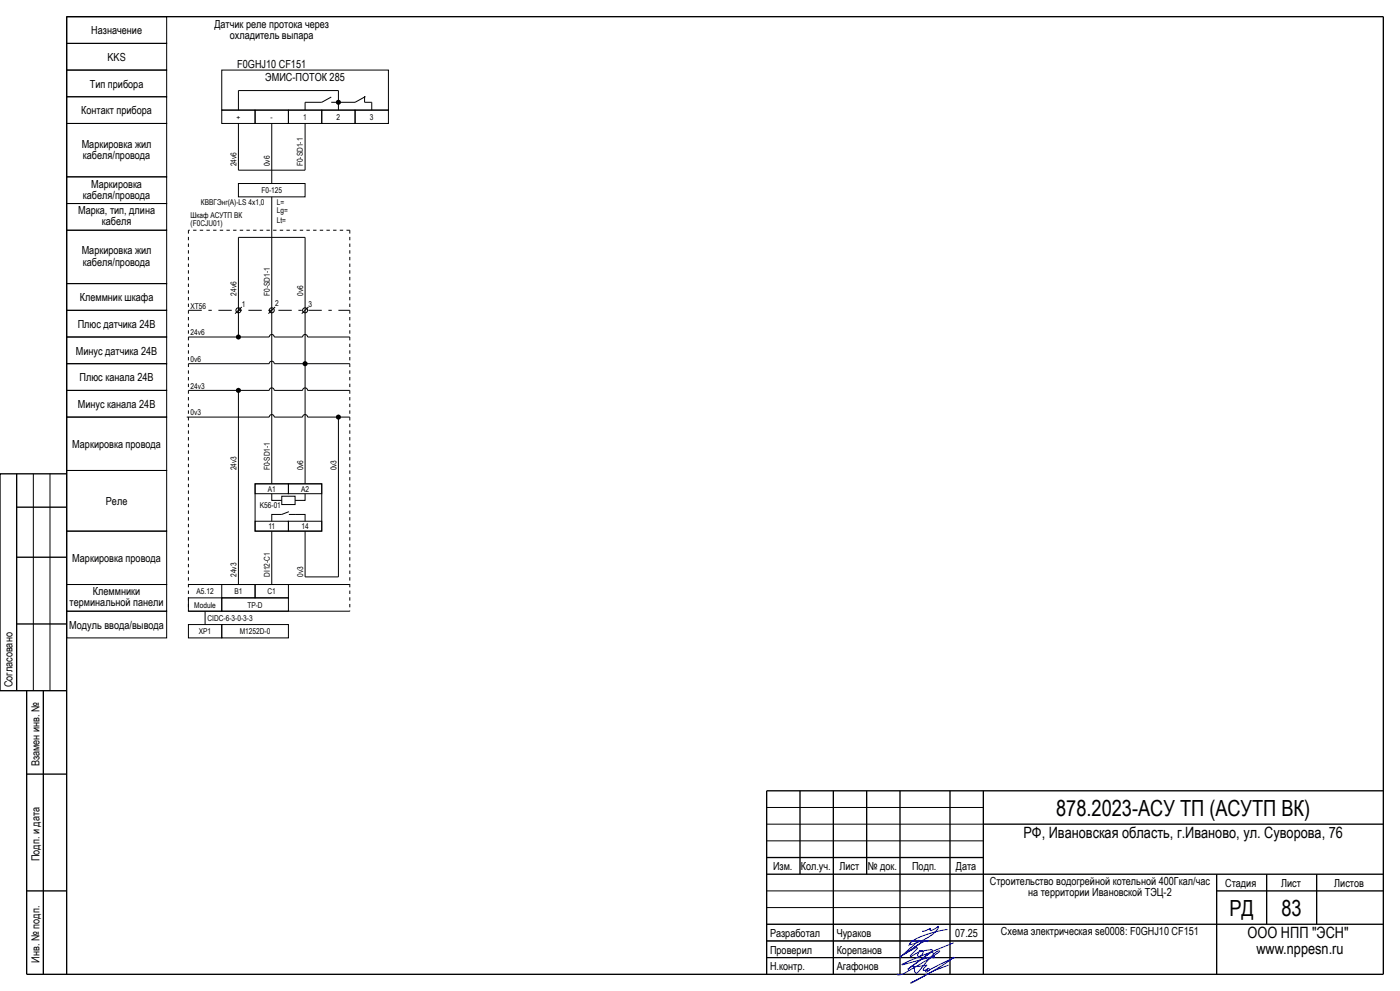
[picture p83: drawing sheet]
<svg xmlns="http://www.w3.org/2000/svg" width="420mm" height="297mm" viewBox="0 0 420 297" stroke-linecap="round" stroke-linejoin="round" font-family="sans-serif">
<defs><g id="words">
<g font-size="6.7">
<text x="316.8" y="244.6">878.2023-АСУ ТП (АСУТП ВК)</text>
<text x="368.8" y="274.7">РД</text>
<text x="384.5" y="274.6">83</text>
</g>
<g font-size="4.7">
<text x="307" y="251.1">РФ, Ивановская область, г.Иваново, ул. Суворова, 76</text>
<text x="374.3" y="281.1">ООО НПП &quot;ЭСН&quot;</text>
<text x="376.9" y="285.8">www.nppesn.ru</text>
</g>
<g font-size="3.3">
<text x="27.4" y="10.3">Назначение</text>
<text x="64.3" y="8.4">Датчик реле протока через</text>
<text x="68.9" y="11.7">охладитель выпара</text>
<text x="32.3" y="18.3">KKS</text>
<text x="71.2" y="20.2">F0GHJ10 CF151</text>
<text x="27" y="26.2">Тип прибора</text>
<text x="79.6" y="24.4">ЭМИС-ПОТОК 285</text>
<text x="24.4" y="34.2">Контакт прибора</text>
<text x="24.5" y="44.2">Маркировка жил</text>
<text x="24.9" y="47.6">кабеля/провода</text>
<text x="24.9" y="59.6">кабеля/провода</text>
<text x="27.4" y="56.2">Маркировка</text>
<text x="23.5" y="64.2">Марка, тип, длина</text>
<text x="30.6" y="67.6">кабеля</text>
<text x="24.5" y="76.2">Маркировка жил</text>
<text x="24.9" y="79.6">кабеля/провода</text>
<text x="23.9" y="90.3">Клеммник шкафа</text>
<text x="23.3" y="98.3">Плюс датчика 24В</text>
<text x="22.8" y="106.3">Минус датчика 24В</text>
<text x="23.9" y="114.3">Плюс канала 24В</text>
<text x="23.4" y="122.3">Минус канала 24В</text>
<text x="21.7" y="134.3">Маркировка провода</text>
<text x="31.8" y="151.3">Реле</text>
<text x="21.7" y="168.5">Маркировка провода</text>
<text x="27.9" y="178.4">Клеммники</text>
<text x="20.9" y="181.8">терминальной панели</text>
<text x="20.8" y="188.4">Модуль ввода/вывода</text>
<text x="3.8" y="206" transform="rotate(-90 3.8 206)">Согласовано</text>
<text x="11.8" y="229.7" transform="rotate(-90 11.8 229.7)">Взамен инв. №</text>
<text x="11.8" y="258.1" transform="rotate(-90 11.8 258.1)">Подп. и дата</text>
<text x="231.9" y="260.8">Изм.</text>
<text x="240.2" y="260.8">Кол.уч.</text>
<text x="251.8" y="260.8">Лист</text>
<text x="260.4" y="260.8">№ док.</text>
<text x="273.6" y="260.8">Подп.</text>
<text x="286.8" y="260.8">Дата</text>
<text x="296.9" y="265.1">Строительство водогрейной котельной 400Гкал/час</text>
<text x="308.4" y="268.4">на территории Ивановской ТЭЦ-2</text>
<text x="367.5" y="265.8">Стадия</text>
<text x="384.3" y="265.8">Лист</text>
<text x="400.3" y="265.8">Листов</text>
<text x="231" y="280.7">Разработал</text>
<text x="251" y="280.8">Чураков</text>
<text x="286.6" y="280.8">07.25</text>
<text x="300.3" y="280.1">Схема электрическая se0008: F0GHJ10 CF151</text>
<text x="231" y="285.8">Проверил</text>
<text x="251" y="285.8">Корепанов</text>
<text x="11.8" y="288.5" transform="rotate(-90 11.8 288.5)">Инв. № подп.</text>
<text x="231" y="290.8">Н.контр.</text>
<text x="251" y="290.8">Агафонов</text>
</g>
<g font-size="2.4">
<text x="71" y="35.9">+</text>
<text x="81.2" y="35.9">-</text>
<text x="91" y="35.9">1</text>
<text x="101" y="35.9">2</text>
<text x="111" y="35.9">3</text>
<text x="71" y="49.8" transform="rotate(-90 71 49.8)">24v6</text>
<text x="81" y="49.8" transform="rotate(-90 81 49.8)">0v6</text>
<text x="90.9" y="49.8" transform="rotate(-90 90.9 49.8)">F0-SD1-1</text>
<text x="78.4" y="57.9">F0-125</text>
<text x="57.2" y="65.2">Шкаф АСУТП ВК</text>
<text x="60.3" y="61.4">КВВГЭнг(А)-LS 4х1,0</text>
<text x="83" y="61.4">L=</text>
<text x="83" y="63.9">Lg=</text>
<text x="57.2" y="67.6">(F0CJU01)</text>
<text x="83" y="66.9">Lt=</text>
<text x="71" y="88.6" transform="rotate(-90 71 88.6)">24v6</text>
<text x="81" y="88.6" transform="rotate(-90 81 88.6)">F0-SD1-1</text>
<text x="91" y="88.6" transform="rotate(-90 91 88.6)">0v6</text>
<text x="57.2" y="92.5">XT56</text>
<text x="72.6" y="91.9">1</text>
<text x="82.6" y="91.8">2</text>
<text x="92.6" y="91.9">3</text>
<text x="57.2" y="100.4">24v6</text>
<text x="57.2" y="108.4">0v6</text>
<text x="57.2" y="116.5">24v3</text>
<text x="57.2" y="124.5">0v3</text>
<text x="71" y="141" transform="rotate(-90 71 141)">24v3</text>
<text x="81" y="141" transform="rotate(-90 81 141)">F0-SD1-1</text>
<text x="91" y="141" transform="rotate(-90 91 141)">0v6</text>
<text x="101" y="141" transform="rotate(-90 101 141)">0v3</text>
<text x="80.3" y="147.4">A1</text>
<text x="90.3" y="147.4">A2</text>
<text x="78" y="152.4">K56-01</text>
<text x="80.5" y="158.6">11</text>
<text x="90.4" y="158.6">14</text>
<text x="71" y="172.9" transform="rotate(-90 71 172.9)">24v3</text>
<text x="81" y="172.9" transform="rotate(-90 81 172.9)">DI12-C1</text>
<text x="91" y="172.9" transform="rotate(-90 91 172.9)">0v3</text>
<text x="59" y="178.1">A5.12</text>
<text x="70.3" y="178.1">B1</text>
<text x="80.3" y="178.1">C1</text>
<text x="58.3" y="182.1">Module</text>
<text x="74.2" y="182.1">TP-D</text>
<text x="59.7" y="190.1">XP1</text>
<text x="62.3" y="186.1">CIDC-6-3-0-3-3</text>
<text x="71.9" y="190.1">M1252D-0</text>
</g>
</g></defs>
<g fill="#000" stroke="#000" stroke-width=".3">
<path d="M71.5 27.1v5.9zM71.5 27.1h30zM91.5 30.7v2.3zM91.5 30.7h5zM96.5 30.7l2.9-1.6zM99.4 30.7h7.1zM101.5 31.1v1.9zM101.5 27.1v3.6zM106.5 30.7l3.1-1.8zM109.4 28.8v1.9zM109.4 30.7h2.1zM111.5 30.7v2.3z"/>
<path d="M71.5 51h20zM71.5 37v14zM81.5 51v4zM81.5 37v14zM91.5 37v14zM71.5 71.1h20zM71.5 71.1v21.9zM81.5 71.1v21.9zM81.5 59v12.1zM91.5 71.1v21.9zM70.5 94l2-2zM71.5 93v7.6z"/>
<path d="M80.5 94l2-2zM81.5 93v52zM90.5 94l2-2zM91.5 93v16zM56.5 101h24.3zM56.5 109h24.3zM56.5 117h24.3zM71.5 117.4v57.8zM82.3 101h8.5zM82.3 109h22.6zM82.3 117h8.5zM92.3 101h12.6z"/>
<path d="M92.3 117h12.6zM56 125h24.8zM82.3 125h8.5zM92.3 125h12.6zM101.5 125.4v47.5zM81.5 159.2v16zM91.5 109.4v35.6zM91.5 159.2v13.7zM56.5 175.2h48.4zM91.5 172.9h10zM56.5 183.2h48.4zM61.5 183.2v4z"/>
<path d="M10 142v65zM15 142v65zM230 252h65zM230 247h65zM230 242h65zM230 277h65zM230 272h65zM230 267h65zM230 287h65zM230 282h65z"/>
</g>
<g fill="#000" stroke="#000" stroke-width=".4">
<path d="M20 5h395zM5 152h15zM5 167h15zM5 187h15zM5 142v65zM8 207v85zM13 207v85zM8 232h12zM230 237h185zM230 257h65zM295 247h120zM8 267h12z"/>
<path d="M230 262h185zM240 237v25zM260 237v25zM295 277h120zM365 267h50zM380 262v15zM395 262v15zM8 292h407zM20 5v287zM230 237v55zM250 237v55zM270 237v55z"/>
<path d="M285 237v55zM295 237v55zM365 262v30zM415 5v287z"/>
</g>
<path d="M20 142h-20v65h20" fill="none" stroke="#000" stroke-width=".4"/>
<path d="M284.2 278.7a23.9 23.9 0 0 0-11 3.8l-.3 .6a12.6 12.6 0 0 0 8.6-5.2v-.3l-2.1 1.3a.32 .32 0 0 1-.4-.2 .32 .32 0 0 1 .1-.4l-1.5 .7-1 .1M284.6 289.2a74 74 0 0 0-11.4 5.4l6.6-3.5 6.4-4.1-7.9 3.8a.34 .34 0 0 1-.1-.4 .34 .34 0 0 1 .5-.1 .34 .34 0 0 1 .1 .4 .6 .6 0 0 1-.4 .6 .6 .6 0 0 1-.7-.3l.3-.4-.8 .3a.52 .52 0 0 1-.3-.6 .52 .52 0 0 1 .5-.4l.6-.6h-.1a6.3 6.3 0 0 1-4.3 .1l.2-.1a1.23 1.23 0 0 1 .6 1.6 .57 .57 0 0 0 .2 .7 .57 .57 0 0 0 .8-.2l1.4-1.7a14.3 14.3 0 0 1 4.9-4.8l.1 .4-1.8 1.2-9.3 5.5a1.16 1.16 0 0 1-1.5 0l.1-.2M286.1 282.5l-13.4 5.5-2.1 1.1 9.5-2.5a.23 .23 0 0 1 .2 .2 .23 .23 0 0 1-.2 .2l-.4-.4 .3-.5a.47 .47 0 0 0-.1-.6 .47 .47 0 0 0-.6-.1l-7 5.1 7.5-5.6-.6-.3-3.4 .6a.62 .62 0 0 1 1-.1 .62 .62 0 0 1-.2 1l-.8 .6a.48 .48 0 0 1-.5-.3 .48 .48 0 0 1 .1-.6l.2-.5-2.2 1.3-.3-.1 2.1-2.3a.56 .56 0 0 0-.9 .1l-3.2 1.8 5.3-3.6 2-.6-2 .6-6.4 4.4 5.7-5.1a1.72 1.72 0 0 1-2 .1l-1.1 1.6" fill="none" stroke="#00f" stroke-width=".3"/>
<g fill="none" stroke="#000" stroke-width=".3">
<path d="M20 13h30v8h-30zM20 5h30v8h-30zM20 37h30v16h-30zM20 29h30v8h-30zM20 21h30v8h-30zM66.5 33h10v4h-10zM66.5 21h50v12h-50zM76.5 33h10v4h-10zM86.5 33h10v4h-10zM96.5 33h10v4h-10zM106.5 33h10v4h-10zM20 53h30v8h-30z"/>
<path d="M71.5 55h20v4h-20zM20 69h30v16h-30zM20 61h30v8h-30zM20 85h30v8h-30zM20 93h30v8h-30zM20 101h30v8h-30zM20 109h30v8h-30zM20 117h30v8h-30zM80.8 101a.75 .75 0 0 1 .7-.7 .75 .75 0 0 1 .8 .7M80.8 109a.75 .75 0 0 1 .7-.7 .75 .75 0 0 1 .8 .7M80.8 117a.75 .75 0 0 1 .7-.7 .75 .75 0 0 1 .8 .7M90.8 101a.75 .75 0 0 1 .7-.7 .75 .75 0 0 1 .8 .7"/>
<path d="M90.8 117a.75 .75 0 0 1 .7-.7 .75 .75 0 0 1 .8 .7M20 125h30v16h-30zM80.8 125a.75 .75 0 0 1 .7-.7 .75 .75 0 0 1 .8 .7M90.8 125a.75 .75 0 0 1 .7-.7 .75 .75 0 0 1 .8 .7M20 159.2h30v16h-30zM20 141h30v18.2h-30zM76.5 145h20v14.2h-20zM76.5 145h10v3h-10zM76.5 156.2h10v3h-10zM81.5 148v2h3M84.5 148.7h4v2.5h-4zM86.5 145h10v3h-10z"/>
<path d="M86.5 156.2h10v3h-10zM86.7 153.4l-2.2 .8h-3v2M86.7 154.2h4.8v2M91.5 148v2h-3M20 175.2h30v8h-30zM56.5 179.2h10v4h-10zM66.5 175.2h10v4h-10zM66.5 179.2h20v4h-20zM76.5 175.2h10v4h-10zM20 183.2h30v8h-30zM56.5 187.2h10v4h-10zM66.5 187.2h20v4h-20z"/>
<circle cx="71.5" cy="93" r=".75"/>
<circle cx="81.5" cy="93" r=".75"/>
<circle cx="91.5" cy="93" r=".75"/>
</g>
<g fill="none" stroke="#000" stroke-width=".7" stroke-linecap="butt">
<circle cx="101.5" cy="30.7" r=".4"/>
<circle cx="71.5" cy="117" r=".4"/>
<circle cx="71.5" cy="101" r=".4"/>
<circle cx="91.5" cy="109" r=".4"/>
<circle cx="101.5" cy="125" r=".4"/>
</g>
<path d="M56.5 93h48.4z" fill="#000" stroke="#000" stroke-width=".3" stroke-dasharray="4 2 1 2" stroke-linecap="butt"/>
<path d="M56.5 69v114.2zM56.5 69h48.4zM104.9 69v114.2z" fill="#000" stroke="#000" stroke-width=".3" stroke-dasharray="1 1" stroke-linecap="butt"/>
<use href="#words"/>
</svg>
